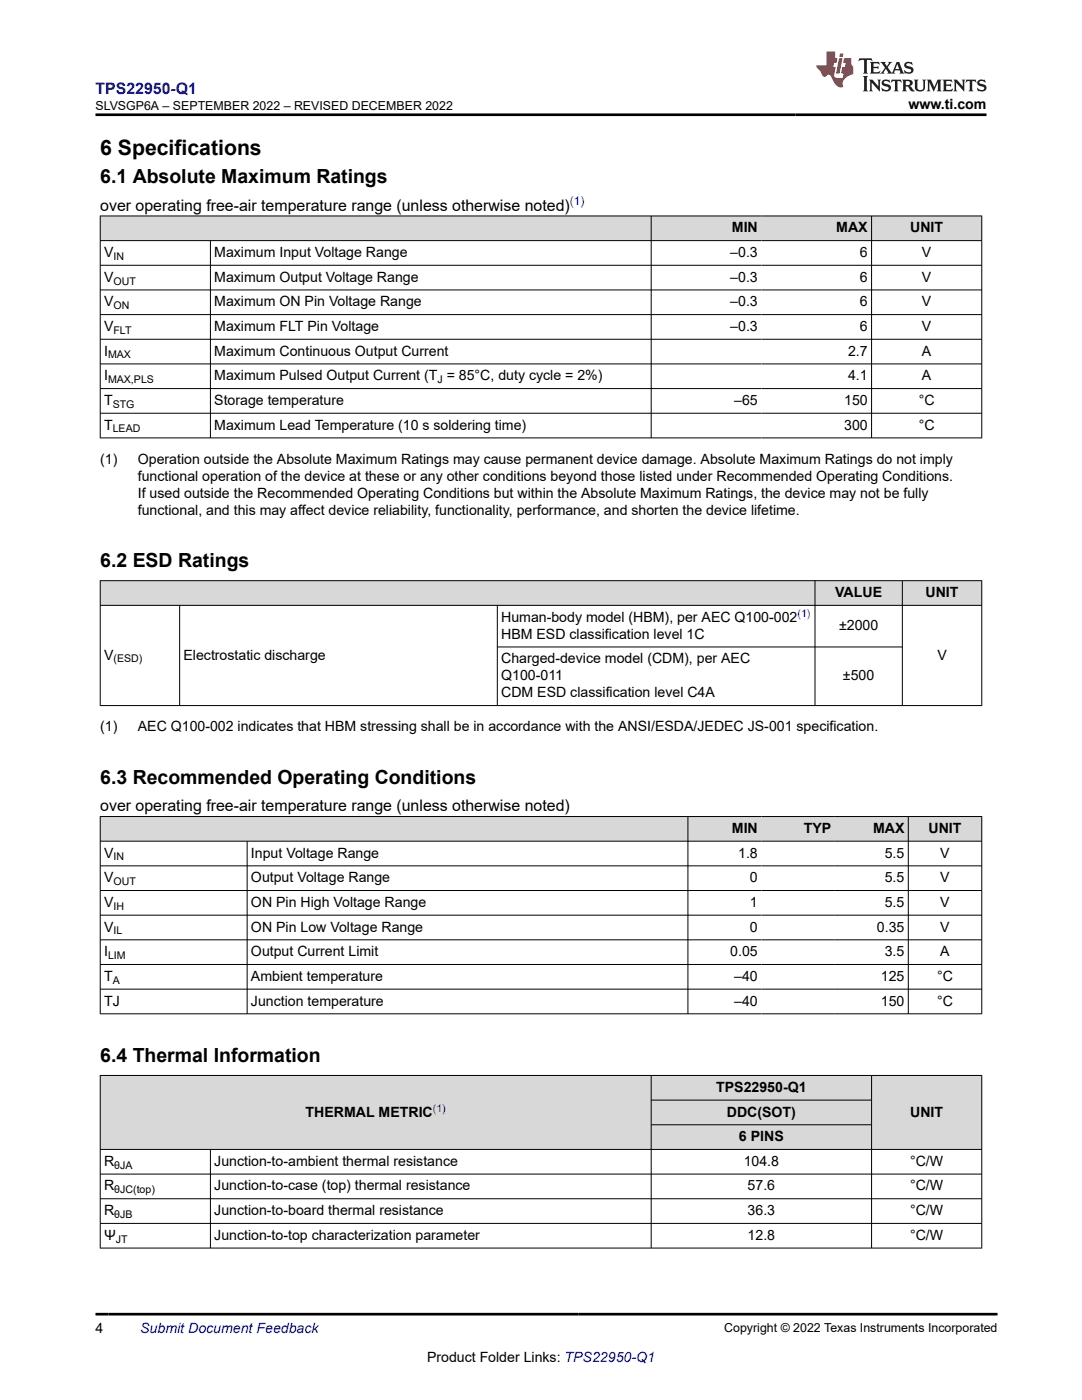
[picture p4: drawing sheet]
<svg xmlns="http://www.w3.org/2000/svg" width="216mm" height="279mm" viewBox="0 0 216 279" stroke-linecap="round" stroke-linejoin="round" font-family="sans-serif">
<defs><g id="words">
<text font-size="4.2" x="20" y="30.9">6 Specifications</text>
<g font-size="3.9">
<text x="20" y="36.6">6.1 Absolute Maximum Ratings</text>
<text x="20" y="113.2">6.2 ESD Ratings</text>
<text x="20" y="156.5">6.3 Recommended Operating Conditions</text>
<text x="20" y="211.9">6.4 Thermal Information</text>
</g>
<text font-size="3.2" fill="#00f" x="19.1" y="18.7">TPS22950-Q1</text>
<g font-size="3.2">
<text x="20" y="42">over operating free-air temperature range (unless otherwise noted)</text>
<text x="20" y="161.9">over operating free-air temperature range (unless otherwise noted)</text>
</g>
<g font-size="2.8">
<text x="181.3" y="21.8">www.ti.com</text>
<text x="146" y="46.4">MIN</text>
<text x="166.9" y="46.4">MAX</text>
<text x="181.6" y="46.4">UNIT</text>
<text x="20.8" y="51.3">V</text>
<text x="42.8" y="51.3">Maximum Input Voltage Range</text>
<text x="145.7" y="51.3">–0.3</text>
<text x="171.6" y="51.3">6</text>
<text x="184" y="51.3">V</text>
<text x="20.8" y="56.2">V</text>
<text x="42.8" y="56.2">Maximum Output Voltage Range</text>
<text x="145.7" y="56.2">–0.3</text>
<text x="171.6" y="56.2">6</text>
<text x="184" y="56.2">V</text>
<text x="20.8" y="61.1">V</text>
<text x="42.8" y="61.1">Maximum ON Pin Voltage Range</text>
<text x="145.7" y="61.1">–0.3</text>
<text x="171.6" y="61.1">6</text>
<text x="184" y="61.1">V</text>
<text x="20.8" y="66.1">V</text>
<text x="20.8" y="71">I</text>
<text x="42.8" y="66.1">Maximum FLT Pin Voltage</text>
<text x="42.8" y="71">Maximum Continuous Output Current</text>
<text x="145.7" y="66.1">–0.3</text>
<text x="169.2" y="71">2.7</text>
<text x="171.6" y="66.1">6</text>
<text x="184" y="66.1">V</text>
<text x="184" y="71">A</text>
<text x="20.8" y="75.9">I</text>
<text x="42.8" y="75.9">Maximum Pulsed Output Current (T = 85°C, duty cycle = 2%)</text>
<text x="169.2" y="75.9">4.1</text>
<text x="184" y="75.9">A</text>
<text x="20.8" y="80.8">T</text>
<text x="42.8" y="80.8">Storage temperature</text>
<text x="146.5" y="80.8">–65</text>
<text x="168.4" y="80.8">150</text>
<text x="183.3" y="80.8">°C</text>
<text x="20.8" y="85.7">T</text>
<text x="42.8" y="85.7">Maximum Lead Temperature (10 s soldering time)</text>
<text x="168.4" y="85.7">300</text>
<text x="183.3" y="85.7">°C</text>
<text x="20" y="92.5">(1)</text>
<text x="27.5" y="92.5">Operation outside the Absolute Maximum Ratings may cause permanent device damage. Absolute Maximum Ratings do not imply</text>
<text x="27.5" y="95.9">functional operation of the device at these or any other conditions beyond those listed under Recommended Operating Conditions.</text>
<text x="27.5" y="99.3">If used outside the Recommended Operating Conditions but within the Absolute Maximum Ratings, the device may not be fully</text>
<text x="27.5" y="102.7">functional, and this may affect device reliability, functionality, performance, and shorten the device lifetime.</text>
<text x="166.7" y="119.2">VALUE</text>
<text x="184.7" y="119.2">UNIT</text>
<text x="100" y="124.1">Human-body model (HBM), per AEC Q100-002</text>
<text x="167.4" y="125.8">±2000</text>
<text x="20.8" y="131.6">V</text>
<text x="36.6" y="131.6">Electrostatic discharge</text>
<text x="100" y="127.5">HBM ESD classification level 1C</text>
<text x="187" y="131.6">V</text>
<text x="100" y="132.4">Charged-device model (CDM), per AEC</text>
<text x="100" y="135.8">Q100-011</text>
<text x="168.2" y="135.8">±500</text>
<text x="100" y="139.2">CDM ESD classification level C4A</text>
<text x="20" y="146">(1)</text>
<text x="27.5" y="146">AEC Q100-002 indicates that HBM stressing shall be in accordance with the ANSI/ESDA/JEDEC JS-001 specification.</text>
<text x="146" y="166.2">MIN</text>
<text x="160.4" y="166.2">TYP</text>
<text x="174.2" y="166.2">MAX</text>
<text x="185.3" y="166.2">UNIT</text>
<text x="20.8" y="171.2">V</text>
<text x="50.1" y="171.2">Input Voltage Range</text>
<text x="147.3" y="171.2">1.8</text>
<text x="176.6" y="171.2">5.5</text>
<text x="187.6" y="171.2">V</text>
<text x="20.8" y="176.1">V</text>
<text x="50.1" y="176.1">Output Voltage Range</text>
<text x="149.7" y="176.1">0</text>
<text x="176.6" y="176.1">5.5</text>
<text x="187.6" y="176.1">V</text>
<text x="20.8" y="181">V</text>
<text x="20.8" y="185.9">V</text>
<text x="50.1" y="181">ON Pin High Voltage Range</text>
<text x="50.1" y="185.9">ON Pin Low Voltage Range</text>
<text x="149.7" y="181">1</text>
<text x="149.7" y="185.9">0</text>
<text x="175" y="185.9">0.35</text>
<text x="176.6" y="181">5.5</text>
<text x="187.6" y="181">V</text>
<text x="187.6" y="185.9">V</text>
<text x="20.8" y="190.8">I</text>
<text x="50.1" y="190.8">Output Current Limit</text>
<text x="145.7" y="190.8">0.05</text>
<text x="176.6" y="190.8">3.5</text>
<text x="187.6" y="190.8">A</text>
<text x="20.8" y="195.8">T</text>
<text x="50.1" y="195.8">Ambient temperature</text>
<text x="146.5" y="195.8">–40</text>
<text x="175.8" y="195.8">125</text>
<text x="187" y="195.8">°C</text>
<text x="20.8" y="200.7">TJ</text>
<text x="50.1" y="200.7">Junction temperature</text>
<text x="146.5" y="200.7">–40</text>
<text x="175.8" y="200.7">150</text>
<text x="187" y="200.7">°C</text>
<text x="142.9" y="217.9">TPS22950-Q1</text>
<text x="61" y="222.8">THERMAL METRIC</text>
<text x="145" y="222.8">DDC(SOT)</text>
<text x="147.5" y="227.7">6 PINS</text>
<text x="181.6" y="222.8">UNIT</text>
<text x="20.8" y="232.7">R</text>
<text x="42.8" y="232.7">Junction-to-ambient thermal resistance</text>
<text x="148.4" y="232.7">104.8</text>
<text x="181.6" y="232.7">°C/W</text>
<text x="20.8" y="237.6">R</text>
<text x="42.8" y="237.6">Junction-to-case (top) thermal resistance</text>
<text x="149.2" y="237.6">57.6</text>
<text x="181.6" y="237.6">°C/W</text>
<text x="20.8" y="242.5">R</text>
<text x="42.8" y="242.5">Junction-to-board thermal resistance</text>
<text x="149.2" y="242.5">36.3</text>
<text x="181.6" y="242.5">°C/W</text>
<text x="20.8" y="247.4">Ψ</text>
<text x="42.8" y="247.4">Junction-to-top characterization parameter</text>
<text x="149.2" y="247.4">12.8</text>
<text x="181.6" y="247.4">°C/W</text>
<text x="19.1" y="266.1">4</text>
<text x="85.2" y="271.7">Product Folder Links: TPS22950-Q1</text>
</g>
<text font-size="2.8" fill="#00f" x="28" y="266.1">Submit Document Feedback</text>
<g font-size="2.5">
<text x="19.1" y="21.9">SLVSGP6A – SEPTEMBER 2022 – REVISED DECEMBER 2022</text>
<text x="144.5" y="265.8">Copyright © 2022 Texas Instruments Incorporated</text>
</g>
<text font-size="2.4" fill="#00f" x="113.7" y="41">(1)</text>
<g font-size="2.1">
<text x="22.6" y="51.9">IN</text>
<text x="22.6" y="56.8">OUT</text>
<text x="22.6" y="61.7">ON</text>
<text x="21.6" y="71.5">MAX</text>
<text x="22.6" y="66.6">FLT</text>
<text x="21.6" y="76.5">MAX,PLS</text>
<text x="87.3" y="76.5">J</text>
<text x="22.5" y="81.4">STG</text>
<text x="22.5" y="86.3">LEAD</text>
<text x="22.6" y="132.2">(ESD)</text>
<text x="22.6" y="171.7">IN</text>
<text x="22.6" y="176.6">OUT</text>
<text x="22.6" y="181.6">IH</text>
<text x="21.6" y="191.4">LIM</text>
<text x="22.6" y="186.5">IL</text>
<text x="22.5" y="196.3">A</text>
<text x="22.8" y="233.2">θJA</text>
<text x="22.8" y="238.2">θJC(top)</text>
<text x="22.8" y="243.1">θJB</text>
<text x="23.1" y="248">JT</text>
</g>
<g font-size="2.1" fill="#00f">
<text x="159.1" y="123.1">(1)</text>
<text x="86.4" y="221.9">(1)</text>
</g>
</g></defs>
<g fill="#d8d8d8">
<path d="M20 43.1h175.9v4.9h-175.9z" fill-rule="evenodd"/>
<path d="M20.1 43.2h109.8v4.8h-109.8z" fill-rule="evenodd"/>
<path d="M130 43.2h21.9v4.8h-21.9z" fill-rule="evenodd"/>
<path d="M151.9 43.2h22v4.8h-22z" fill-rule="evenodd"/>
<path d="M174 43.2h21.8v4.8h-21.8z" fill-rule="evenodd"/>
</g>
<g fill="none" stroke="#000" stroke-width=".2">
<path d="M19.9 43.1h176.1M19.9 48h176.1M19.9 52.9h176.1M19.9 57.9h176.1M20 43v44.5M42 48v39.5M129.9 43v44.5M173.9 43v44.5M195.9 43v44.5M19.9 62.8h176.1M19.9 67.7h176.1M19.9 72.6h176.1"/>
<path d="M19.9 77.5h176.1M19.9 82.5h176.1M19.9 87.4h176.1"/>
</g>
<g fill="#d8d8d8">
<path d="M20 115.9h175.9v4.9h-175.9z" fill-rule="evenodd"/>
<path d="M20.1 115.9h142.5v4.8h-142.5z" fill-rule="evenodd"/>
<path d="M162.7 115.9h17.3v4.8h-17.3z" fill-rule="evenodd"/>
<path d="M180.1 115.9h15.7v4.8h-15.7z" fill-rule="evenodd"/>
</g>
<path d="M19.9 115.9h176.1M20 115.8v25.1M162.6 115.8v25.1M180.1 115.8v25.1M195.9 115.8v25.1M19.9 120.8h176.1M35.8 120.8v20.1M99.2 120.8v20.1M99.2 129.1h80.9M19.9 140.8h176.1" fill="none" stroke="#000" stroke-width=".2"/>
<g fill="#d8d8d8">
<path d="M20 163h175.9v4.9h-175.9z" fill-rule="evenodd"/>
<path d="M20.1 163h117.1v4.8h-117.1z" fill-rule="evenodd"/>
<path d="M137.3 163h14.6v4.8h-14.6z" fill-rule="evenodd"/>
<path d="M151.9 163h14.7v4.8h-14.7z" fill-rule="evenodd"/>
<path d="M166.6 163h14.6v4.8h-14.6z" fill-rule="evenodd"/>
<path d="M181.3 163h14.5v4.8h-14.5z" fill-rule="evenodd"/>
</g>
<g fill="none" stroke="#000" stroke-width=".2">
<path d="M19.9 163h176.1M19.9 167.9h176.1M19.9 172.8h176.1M19.9 177.7h176.1M20 162.9v39.5M49.3 167.9v34.5M137.3 162.9v39.5M181.2 162.9v39.5M195.9 162.9v39.5M19.9 182.6h176.1M19.9 187.6h176.1M19.9 192.5h176.1"/>
<path d="M19.9 197.4h176.1M19.9 202.3h176.1"/>
</g>
<g fill="#d8d8d8">
<path d="M20 214.6h175.9v5h-175.9z" fill-rule="evenodd"/>
<path d="M20.1 214.7h109.8v14.6h-109.8z" fill-rule="evenodd"/>
<path d="M130 214.7h43.9v4.8h-43.9z" fill-rule="evenodd"/>
<path d="M174 214.7h21.8v14.6h-21.8z" fill-rule="evenodd"/>
<path d="M130 219.6h43.9v4.8h-43.9z" fill-rule="evenodd"/>
<path d="M130 224.5h43.9v4.8h-43.9z" fill-rule="evenodd"/>
</g>
<g fill="none" stroke="#000" stroke-width=".2">
<path d="M19.9 214.6h176.1M20 214.6v34.5M129.9 214.6v34.5M129.9 219.6h44.1M173.9 214.6v34.5M195.9 214.6v34.5M19.9 229.4h176.1M19.9 234.3h176.1M19.9 239.2h176.1M42 229.4v19.7M129.9 224.5h44.1M19.9 244.2h176.1"/>
<path d="M19.9 249.1h176.1"/>
</g>
<path d="M171.5 11.6l-.2 .6 .5-.2h.6v.1v2.2l-.2 .4h1l-.2-.4v-2.2v-.1h.5l.6 .2-.2-.6zM173.6 12.4l.2 .3v1.6l-.2 .4h1.9l.1-.6a1.08 1.08 0 0 1-1.3 .2v-.7h.6l.4 .2v-.7l-.4 .2h-.6v-.5l.2-.2a1 1 0 0 1 1 .3l-.1-.5zM175.7 12.4l.9 1.1-1 1.2h.9l-.2-.2 .5-.8 .4 .8-.2 .2h1.6l-.2-.2 .2-.5h.9l.1 .5-.1 .2h.9l-.2-.4-.8-1.9h-.5l-.9 2.1-.9-1.1 .9-1h-.8l.2 .2-.4 .6-.4-.6 .2-.2zM179 12.8l.4 1h-.7zM180.7 12.5a.65 .65 0 0 0-.2 .7 .65 .65 0 0 0 .6 .5l.6 .1 .1 .3a.79 .79 0 0 1-.7 .4 .79 .79 0 0 1-.7-.5l.1 .7 .2-.1a.93 .93 0 0 0 1.1 0 .93 .93 0 0 0 .4-.9 1.46 1.46 0 0 0-1.2-.6l-.1-.3a1.09 1.09 0 0 1 1.2 .2l-.2-.6-.1 .1-.5-.2zM172.2 15.2l.2 .4v2.2l-.2 .4h1l-.2-.4v-2.2l.2-.4zM173.4 15.9l.2 .4v1.5l-.2 .4h.8l-.3-.4 .1-1.3 1.6 1.8v-2l.2-.4h-.7l.1 .2 .1 1.1-1.2-1.3zM176.2 16a.65 .65 0 0 0-.2 .8 .65 .65 0 0 0 .6 .4l.6 .2 .1 .2a.79 .79 0 0 1-.7 .4 .79 .79 0 0 1-.7-.5l.1 .7 .2-.1a.93 .93 0 0 0 1.1 .1 .93 .93 0 0 0 .4-1 1.46 1.46 0 0 0-1.2-.5l-.1-.4a1.09 1.09 0 0 1 1.2 .2l-.1-.6-.2 .1-.5-.1zM177.9 15.9l-.1 .6a.63 .63 0 0 1 .8-.3v1.6l-.3 .4h1l-.2-.4v-1.6a.66 .66 0 0 1 .8 .3l-.1-.6zM180 15.9l.2 .4v1.5l-.2 .4h1l-.2-.2-.1-.7h.5l.1 .2a.79 .79 0 0 0 1.2 .6l-1-.9a.61 .61 0 0 0 .6-.6 .61 .61 0 0 0-.5-.7zM180.8 16.2h.1a.47 .47 0 0 1 .5 .1 .47 .47 0 0 1 .1 .5l-.1 .1-.7 .1zM182.3 15.9l.2 .2a2.27 2.27 0 0 0 .4 2 1.04 1.04 0 0 0 1.7-.7v-1.3l.2-.2h-.8l.2 .4v1.1a.6 .6 0 0 1-.6 .6 .6 .6 0 0 1-.6-.6v-1.1l.3-.4zM184.9 15.9l.2 .4v1.5l-.2 .4h.8l-.3-.4v-1.4l.9 1.9 .9-1.9v1.4l-.3 .4h1l-.2-.4v-1.5l.2-.4h-.8l-.7 1.5-.6-1.5zM188.1 15.9l.2 .4v1.5l-.2 .4h1.9l.1-.6a1.09 1.09 0 0 1-1.3 .2v-.7h.6l.4 .2v-.6l-.4 .2h-.6v-.6l.2-.1a1.01 1.01 0 0 1 1 .3l-.1-.6zM190.2 15.9l.3 .4v1.5l-.3 .4h.8l-.2-.4v-1.3l1.6 1.8v-2l.2-.4h-.7l.2 .2v1.1l-1.2-1.3zM192.8 15.9l-.1 .6a.63 .63 0 0 1 .8-.3v1.6l-.3 .4h1l-.2-.4v-1.6a.66 .66 0 0 1 .8 .3l-.1-.6zM195.2 16a.65 .65 0 0 0-.2 .8 .65 .65 0 0 0 .6 .4l.6 .2 .2 .2a.79 .79 0 0 1-.7 .4 .79 .79 0 0 1-.7-.5l.1 .7 .2-.1a.93 .93 0 0 0 1 .1 .93 .93 0 0 0 .5-1 1.46 1.46 0 0 0-1.3-.5v-.4a1.09 1.09 0 0 1 1.2 .2l-.2-.6-.2 .1-.5-.1z" fill="#231f20"/>
<path d="M164.9 10.3v2.7h-2l.1 .4 .8 1a.95 .95 0 0 0 1 .9 .59 .59 0 0 1 .5-.4 .59 .59 0 0 1 .5 .3l.4 .8a1.59 1.59 0 0 0 2.1 1.4 1.61 1.61 0 0 1 1-2.3l1-.3-.1-1.5a1.59 1.59 0 0 1-.3-1.7h-1.5l-.2 .9h.6l-.2 .9h-.5l-.2 .9v.3l.4 .1-.1 .9h-.7a.73 .73 0 0 1-1-.7l.3-1.5h-.5l.1-.9h.5l.2-.9h-.5v-1.3zM167.4 11.6l-.6 3.1h.7l.6-3.1zM167.6 10.7l-.1 .6h.7l.1-.6z" fill="#ed1c24"/>
<path d="M19.1 22.9h177.8M19.1 262.3h179.9" fill="none" stroke="#000" stroke-width=".53"/>
<use href="#words"/>
</svg>
